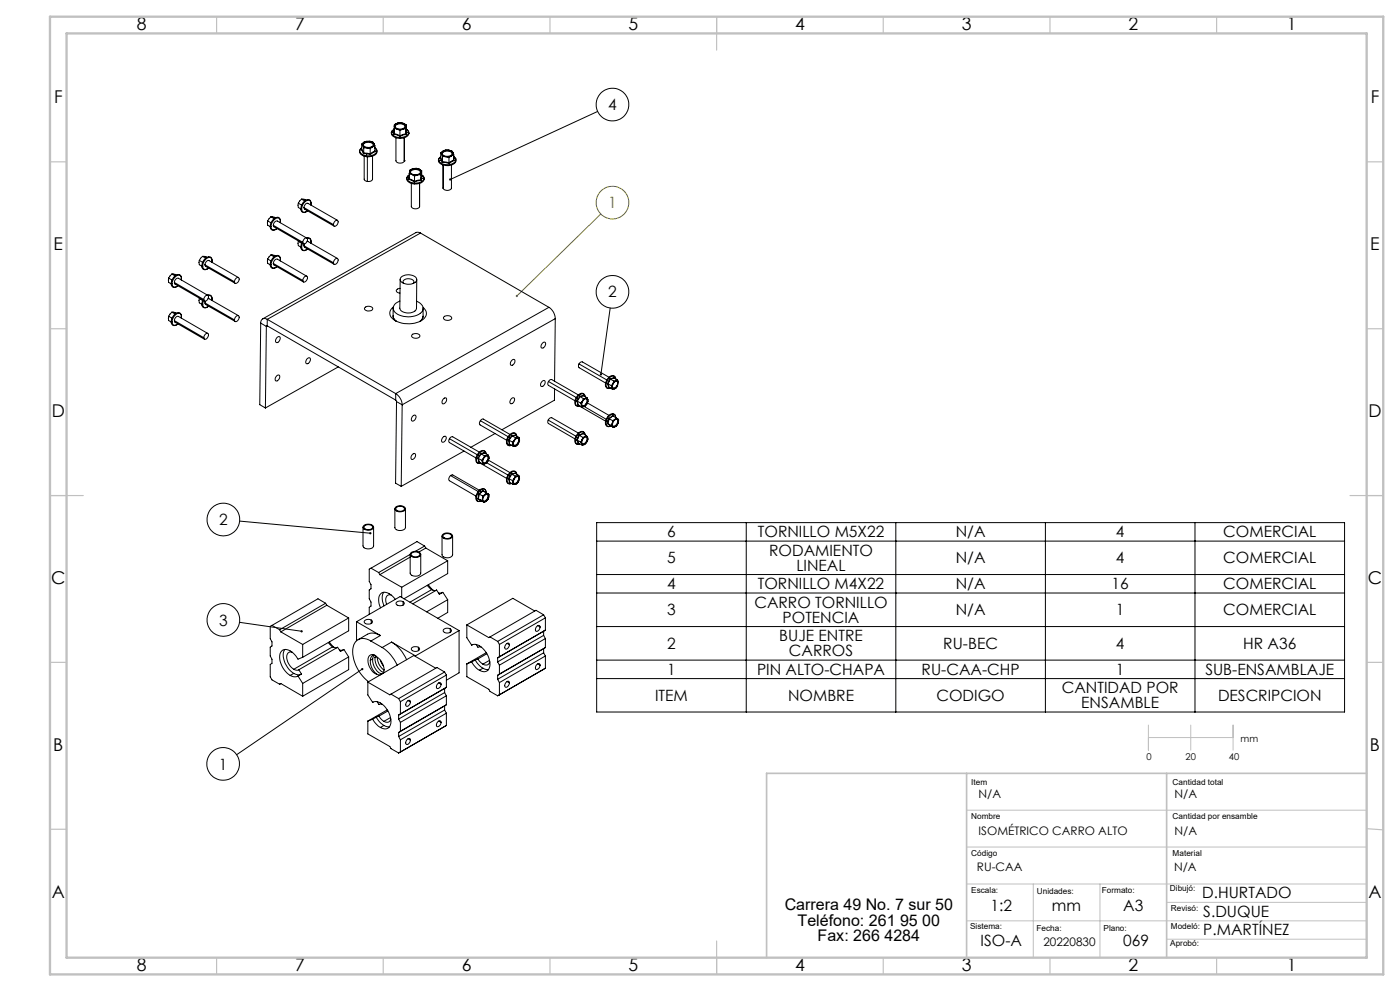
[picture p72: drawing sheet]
<svg xmlns="http://www.w3.org/2000/svg" width="420mm" height="297mm" viewBox="0 0 420 297" stroke-linecap="round" stroke-linejoin="round" font-family="sans-serif">
<defs><g id="words">
<g font-size="5.3">
<text x="41" y="9">8</text>
<text x="88.5" y="9">7</text>
<text x="138.5" y="9">6</text>
<text x="188.5" y="9">5</text>
<text x="238.5" y="9">4</text>
<text x="288.5" y="9">3</text>
<text x="338.5" y="9">2</text>
<text x="386" y="9">1</text>
<text x="16.2" y="30.8">F</text>
<text x="411.2" y="30.8">F</text>
<text x="16.1" y="75">E</text>
<text x="411.1" y="75">E</text>
<text x="15.5" y="125">D</text>
<text x="410.5" y="125">D</text>
<text x="15.4" y="175">C</text>
<text x="410.4" y="175">C</text>
<text x="16" y="225">B</text>
<text x="411" y="225">B</text>
<text x="15.5" y="269.3">A</text>
<text x="410.5" y="269.3">A</text>
<text x="41" y="291">8</text>
<text x="88.5" y="291">7</text>
<text x="138.5" y="291">6</text>
<text x="188.5" y="291">5</text>
<text x="238.5" y="291">4</text>
<text x="288.5" y="291">3</text>
<text x="338.5" y="291">2</text>
<text x="386" y="291">1</text>
</g>
<g font-size="4.8">
<text x="235.4" y="272.9">Carrera 49 No. 7 sur 50</text>
<text x="239.3" y="277.4">Teléfono: 261 95 00</text>
<text x="245.3" y="281.9">Fax: 266 4284</text>
</g>
<g font-size="4.7">
<text x="182.5" y="33">4</text>
<text x="182.5" y="89.2">2</text>
<text x="65.7" y="157.4">2</text>
<text x="200.2" y="161.1">6</text>
<text x="227.4" y="161.1">TORNILLO M5X22</text>
<text x="286.7" y="161.1">N/A</text>
<text x="334.8" y="161.1">4</text>
<text x="367" y="161.1">COMERCIAL</text>
<text x="230.7" y="166.6">RODAMIENTO</text>
<text x="200.1" y="168.8">5</text>
<text x="238.9" y="171.1">LINEAL</text>
<text x="286.7" y="168.8">N/A</text>
<text x="334.8" y="168.8">4</text>
<text x="367" y="168.8">COMERCIAL</text>
<text x="200.1" y="176.6">4</text>
<text x="227.4" y="176.6">TORNILLO M4X22</text>
<text x="286.7" y="176.6">N/A</text>
<text x="333.5" y="176.6">16</text>
<text x="367" y="176.6">COMERCIAL</text>
<text x="200.1" y="184.4">3</text>
<text x="226.3" y="182.2">CARRO TORNILLO</text>
<text x="286.7" y="184.4">N/A</text>
<text x="334.8" y="184.4">1</text>
<text x="367" y="184.4">COMERCIAL</text>
<text x="65.7" y="187.5">3</text>
<text x="234.8" y="186.7">POTENCIA</text>
<text x="200.1" y="194.5">2</text>
<text x="233.8" y="192.2">BUJE ENTRE</text>
<text x="236.7" y="196.7">CARROS</text>
<text x="283" y="194.5">RU-BEC</text>
<text x="334.8" y="194.5">4</text>
<text x="373" y="194.5">HR A36</text>
<text x="200.1" y="202.3">1</text>
<text x="227.1" y="202.3">PIN ALTO-CHAPA</text>
<text x="276.5" y="202.3">RU-CAA-CHP</text>
<text x="334.8" y="202.3">1</text>
<text x="361.6" y="202.3">SUB-ENSAMBLAJE</text>
<text x="318.5" y="207.8">CANTIDAD POR</text>
<text x="196.5" y="210">ITEM</text>
<text x="236.4" y="210">NOMBRE</text>
<text x="280.9" y="210">CODIGO</text>
<text x="324.4" y="212.3">ENSAMBLE</text>
<text x="365.4" y="210">DESCRIPCION</text>
<text x="65.7" y="230.6">1</text>
<text x="360.7" y="269.2">D.HURTADO</text>
<text x="297.2" y="272.9">1:2</text>
<text x="315.6" y="272.9">mm</text>
<text x="337" y="272.9">A3</text>
<text x="361" y="274.8">S.DUQUE</text>
<text x="361" y="280.2">P.MARTÍNEZ</text>
<text x="294.2" y="283.5">ISO-A</text>
<text x="337" y="283.5">069</text>
</g>
<text font-size="4.7" fill="#808000" x="182.5" y="62.4">1</text>
<g font-size="3.5">
<text x="293.6" y="239.2">N/A</text>
<text x="352.4" y="239.2">N/A</text>
<text x="293.6" y="250.2">ISOMÉTRICO CARRO ALTO</text>
<text x="352.4" y="250.2">N/A</text>
<text x="293.1" y="261.2">RU-CAA</text>
<text x="352.2" y="261.1">N/A</text>
<text x="313" y="283.5">20220830</text>
</g>
<g font-size="2.8">
<text x="343.9" y="227.8">0</text>
<text x="355.7" y="227.8">20</text>
<text x="368.7" y="227.8">40</text>
<text x="372.2" y="222.3">mm</text>
</g>
<g font-size="2.5">
<text x="291.4" y="235.1">Item</text>
<text x="351.8" y="235.1">Cantidad total</text>
<text x="291.4" y="245.5">Nombre</text>
<text x="351.8" y="245.5">Cantidad por ensamble</text>
<text x="291.4" y="256.5">Código</text>
<text x="351.8" y="256.5">Material</text>
<text x="291.4" y="267.7">Escala:</text>
<text x="311" y="267.8">Unidades:</text>
<text x="330.6" y="267.7">Formato:</text>
<text x="351" y="267">Dibujó:</text>
<text x="351.3" y="272.9">Revisó:</text>
<text x="291" y="278.4">Sistema:</text>
<text x="311" y="279">Fecha:</text>
<text x="331.1" y="279">Plano:</text>
<text x="351.3" y="278.4">Modeló:</text>
<text x="351.1" y="283.5">Aprobó:</text>
</g>
</g></defs>
<g fill="none" stroke="#000" stroke-width=".3">
<path d="M179.3 33.4l-44.2 20.4M183.1 92.3l-2.8 19.9M71.9 156.2l39.2 3.6M179 156.6h224.4v56.8h-224.4zM223.9 156.6v56.8M268.7 156.6v56.8M313.6 156.6v56.8M358.5 156.6v56.8M179 162.2h224.4M179 172.2h224.4M179 177.7h224.4M71.9 186.5l18.6 2.7"/>
<path d="M179 187.8h224.4M179 197.8h224.4M108.7 200.5l-37.7 25.7M179 203.4h224.4"/>
<circle cx="183.7" cy="31.3" r="4.9"/>
<circle cx="183.7" cy="87.5" r="4.9"/>
<circle cx="67" cy="155.7" r="4.9"/>
<circle cx="67" cy="185.8" r="4.9"/>
<circle cx="66.9" cy="228.9" r="4.9"/>
</g>
<g fill="none" stroke="#808000" stroke-width=".3">
<path d="M180.2 64.1l-25.1 24.6"/>
<circle cx="183.7" cy="60.7" r="4.9"/>
</g>
<path d="M344.5 217.3v7.5M357.2 217.3v7.5M369.9 217.3v7.5M344.5 221h25.4M290 242.8h120M290 253.9h120M290 264.9h120M290 276h120M310 264.9v22.1M330 264.9v22.1M350 270.4h60M350 281.5h60" fill="none" stroke="#c0c0c0" stroke-width=".3"/>
<g fill="none" stroke="#c0c0c0" stroke-width=".35">
<path d="M65 5v5M115 5v5M165 5v5M215 5v10M265 5v5M315 5v5M365 5v5M15 48.5h5M410 48.5h5M15 98.5h5M410 98.5h5M15 148.5h10"/>
<path d="M405 148.5h10M15 198.5h5M410 198.5h5M15 248.5h5M410 248.4l5 .3M65 287v5M115 287v5M165 287v5M215 282v10M265 287v5M315 287v5M365 287v5"/>
</g>
<path d="M290 231.8v55.2M350 231.8v55.2M410 231.8h-180v55.2" fill="none" stroke="#c0c0c0" stroke-width=".5"/>
<path d="M15 5h400v287h-400zM20 10h390v277h-390z" fill="none" stroke="#c0c0c0" stroke-width=".7"/>
<path d="M134.8 53.5v.4l.3-.1-.3 .1a.34 .34 0 0 0 .4 .2 .34 .34 0 0 0 .1-.5 .34 .34 0 0 0-.5-.1zM180.1 112l-.1 .4 .2 .1 .1-.3-.1 .3a.33 .33 0 0 0 .4-.4 .33 .33 0 0 0-.5-.1zM110.9 159.5a.34 .34 0 0 0 0 .6 .34 .34 0 0 0 .5-.3h-.3h.3l-.2-.3zM90.2 189v.4h.6v-.1l-.3-.1 .3 .1-.1-.4zM108.4 200.3a.35 .35 0 0 0 0 .4 .35 .35 0 0 0 .5 .1 .35 .35 0 0 0 .1-.5l-.3 .2 .3-.2z" fill="#000"/>
<path d="M154.9 88.4a.34 .34 0 0 1 .4 .1 .34 .34 0 0 1 0 .4 .34 .34 0 0 1-.5 0l.3-.2-.3 .2z" fill="#808000"/>
<g fill="none" stroke="#000" stroke-width=".3">
<path d="M117.4 39.8a2.53 2.53 0 0 0 3.3 1.6l1.3-.4 .7-1.1M117.5 39.7a2.73 2.73 0 0 0 3.7 1.3l1.1-.6 .3-.6M117.5 39.7l-.1 .1M117.6 39.2l-.2 .6M118.2 39.5l-.1 .7M118.2 39.5l-.7 .2M118.2 38.7l-.7 1M118.2 39v.5M118.3 38.5l.8 .2M118.3 38.5v1.5M118.3 37.8l.3 .6 .5 .3M118.3 37.8v.7"/>
<path d="M118.5 37.8a1.77 1.77 0 0 1 3.1 0M118.5 37.8a1.75 1.75 0 0 0 3.1 0M118.5 37.8v.1a1.86 1.86 0 0 1 3.1 0M119.1 38.7h1.8M119.1 38.7l.9 .4M119.2 36.9l-.8 .5-.1 .4M119.2 36.9l.9-.1 .9 .2M119.2 36.9l-.9 .4v.5M120 39.1v1.6M120.9 38.7l-.9 .4M121 37l.6 .3 .2 .5M121 37l.8 .4"/>
<path d="M121.7 38.6l-.8 .1M121.7 38.6v1.5M121.8 37.8l-.3 .5-.6 .4M121.8 37.8l-.1 .8M121.8 38.9l-.1 1.2M121.8 38.9l.1 .1M121.8 38.7l.6 .5 .2 .6M121.8 37.4v.4M121.8 37.4v1.5M121.8 39h.1M121.9 39.6l-.1 .7M121.9 39.6l.7 .2"/>
<path d="M121.9 39v.6M122.1 38.8l.5 .6 .1 .5M122.6 39.8l.1 .1M90.5 59.7l-1 1.2M90.5 59.7l.9 .5M90.5 59.7l1.3 .3M92.3 59.8a2.88 2.88 0 0 0-2.1 2.7M92.3 59.8l.8 .3 .2 .8M108.4 44.8l.6 1.2M108.5 44.7l.6 1.2M108.5 44.7l-.1 .1M108.5 43.2l.3 .4"/>
<path d="M108.5 43.2v1.5M108.5 44.8h-.1M108.8 43.6l.5 .5 .8 .2M108.8 43.6l.3 .7M109 46l1.1 .1M109.1 45.9l2 .2M109.1 45.9l-.1 .1M109.1 44.3h1M109.1 44.3v1.6M109.2 42.6a.73 .73 0 0 0-.4 1M109.2 42.6l-.7 .6M109.3 46.8v7l.2 .3 .7 .3"/>
<path d="M109.3 42.8a1.82 1.82 0 0 1 2.7 .6 1.75 1.75 0 0 1-3-.2zM109.9 46.7a2.71 2.71 0 0 0 3.1-1.3l-.1-.6-.4-.5a1.26 1.26 0 0 1 .6 1.3 1.26 1.26 0 0 1-1 1.1l-2.2 .3M109.9 46.7a1.56 1.56 0 0 1-1.8-1.9l.4-.5a1.32 1.32 0 0 0-.6 1.5 1.32 1.32 0 0 0 1.2 1l.8 .2M109.9 46.7v.3M109.9 42.3l-.7 .3M110.1 46.1l-.2 .6M110.1 46.1l1 .2M110.1 44.3l1 .3M110.2 47v7.4M110.8 42.6l.8 .3 .4 .5M110.8 42.6l-1.2 .2-.6 .6M110.8 42.5v.1"/>
<path d="M110.9 42.3l.8 .3 .5 .4M110.9 42.3l-1.7 .3M110.9 42.3l1 .3 .3 .4M111.1 46.1v.2M111.1 44.6v1.5M111.8 44l-1.7 .3M111.8 46.8l-.1 7.1-.4 .4-1.1 .1M111.8 44l-.7 .6M112.2 43v.6l-.4 .4M112.2 43l.3 .7M112.5 45.3l-1.4 .8M112.5 45.3l.1 .1"/>
<path d="M112.5 43.7l-.7 .3M112.5 43.7v1.6M112.5 45.2l.1 .2M112.6 45.4l-1.5 .9M118.1 40.2l1.9 .6M118.3 40l1.7 .7M118.3 40l-.2 .2M118.8 41.3v6.9a1.46 1.46 0 0 0 2.5 0M120 40.7v.1M121.3 48.2h.1M121.3 41.3v6.9M121.7 40.1l-1.7 .6"/>
<path d="M121.7 40.1l.1 .2M121.8 40.3l-1.8 .5M122 53.3a2.22 2.22 0 0 0 3 1.8l1.4-.3 .8-1M122.1 53.2a1.97 1.97 0 0 0 2.4 1.7l1.5-.3 .8-.4 .3-.6M122.1 53.2l-.1 .1M122.3 52.8l-.3 .5M122.7 53.8l1.6 .7M122.8 53.6l1.6 .7M122.8 53.6l-.1 .2M122.8 52.4l-.7 .8M122.8 52l.7 .3M122.8 52v1.6"/>
<path d="M122.8 53.1l-.7 .1M122.8 53.3l-.1 .5M122.9 51.3l.1 .6 .5 .4M122.9 51.3l-.1 .7M123.1 51.4a1.74 1.74 0 0 1 3.1 .2M123.1 51.4a1.64 1.64 0 0 0 2.7 .7l.4-.5M123.1 51.5a1.9 1.9 0 0 1 3.1 .1M123.1 51.4v.2M123.4 55v6.8a1.44 1.44 0 0 0 2.5 .1v-6.9M123.5 52.3l1.8 .1M123.5 52.3l.9 .5M124 50.5l-.6 .3-.5 .5"/>
<path d="M124 50.5l1.7 .2M124 50.5l-1 .4-.1 .4M124 50.5l.9-.1 .8 .3M124.4 54.3l-.1 .2M124.4 52.8v1.5M125.3 52.4l-.9 .4M125.7 50.7l.6 .5 .1 .4M125.7 50.7l.8 .5M126.2 53.9l-1.8 .4M126.2 53.9l.1 .2M126.2 52.3v1.6M126.2 52.3l-.9 .1"/>
<path d="M126.3 54.1l-2 .4M126.4 51.6l-.5 .6-.6 .2M126.4 51.6l-.2 .7M126.5 53.4l-.2 .7M126.5 53.4l.6 .2M126.5 52.7l-.3 1.2M126.5 52.7l.1 .1M126.5 52.4l.6 .6v.6M126.5 51.2l-.1 .4M126.5 51.2v1.5M126.5 52.8h.1M126.6 52.8l-.1 .6"/>
<path d="M126.8 52.6l.3 .4 .1 .8M127.1 53.6l.1 .2M131.7 48.3l-.1 .2M131.8 47.3l-.3 .7 .1 .5M132.1 47.4l.3 .6M132.2 47.3l.6 1.2M132.2 47.3l-.1 .1M132.2 47l-.5 .7v.6M132.2 45.8l.3 .4M132.2 45.8v1.5M132.2 47.4h-.1M132.4 48l-.7 .3"/>
<path d="M132.4 48l.2 .6M132.5 46.2l.3 .4 .9 .4M132.5 46.2l.3 .7M132.6 48.6l2.1 .4M132.8 48.5l1.9 .3M132.8 48.5l-.2 .1M132.8 46.9l.9 .1M132.8 46.9v1.6M132.9 45.5a1.91 1.91 0 0 1 2.8 .5 1.78 1.78 0 0 1-3.1 0zM132.9 49.5l.1 7M133 45.3a.77 .77 0 0 0-.5 .9M133 45.3l-.8 .5"/>
<path d="M133 49.5v7M133.7 47l1 .2M134.7 45l-1.7 .3M134.7 45l.7 .3 .5 .4M134.7 45l.9 .3 .3 .4M134.7 45h-1l-.7 .3M134.7 48.8v.2M134.7 47.2v1.6M135.4 46.7l-1.7 .3M135.4 49.5v6.8a1.49 1.49 0 0 1-2.4 .2M135.4 46.7l-.7 .5M135.7 45.9a1.97 1.97 0 0 0-3.1 .2"/>
<path d="M135.7 45.8v.1M135.7 45.9v.2M135.9 45.7v.4l-.5 .6M135.9 45.7l.2 .7M136.1 48l-1.4 .8M136.1 48l.1 .1M136.1 46.4l-.7 .3M136.1 46.4v1.6M136.1 47.8l.1 .3M136.1 47.4l.5 .1M136.2 48.1l-1.5 .9M136.6 47.5l-.5-.5 .6 .6"/>
<path d="M136.6 47.5a1.68 1.68 0 0 1-2 1.9l-1.6-.2-1.3-.9M136.6 47.5l.1 .1M136.7 47.6a1.9 1.9 0 0 1-2.3 2 2.88 2.88 0 0 1-2.8-1.1M59.8 78l1 .6M59.8 78v1.3l.7 .5M60.5 79.7a1.1 1.1 0 0 0 .8 1.1 1.1 1.1 0 0 0 1.3-.5 .94 .94 0 0 1-1.1 .5 .94 .94 0 0 1-.7-1M60.5 79.7l.3 .1M60.7 76.8l-.9 1.2M60.7 76.8l1 .6M60.7 76.8l1.4 .3M61.5 79.4l.3-.9 .7-.5 9 5.2M61.5 79.4l.2 .4 8.9 5.1"/>
<path d="M61.5 79.4l8.8 5.1M62.6 77a2.88 2.88 0 0 0-2.1 2.7M62.6 76.9l.8 .4 .2 .8M63.6 78.1a.99 .99 0 0 0-.8-1 .99 .99 0 0 0-1.1 .6l-.6 .8-.3 1.3M63.6 78.1l-.1 .5M63.6 78.1v.5M63.6 78.1h.1M80.3 66.2l1 .6M80.3 66.2v1.3l.8 .4M80.3 77.6l1 .6M80.3 77.6v1.3l.8 .5M81.1 67.9a1.07 1.07 0 0 0 .7 1.1 1.07 1.07 0 0 0 1.3-.5"/>
<path d="M81.1 79.3a1.07 1.07 0 0 0 .7 1.1 1.07 1.07 0 0 0 1.3-.5M81.1 67.9h.2M81.1 79.3h.2M81.1 79.3h.1M81.3 65l-1 1.2M81.3 65l.9 .5M81.3 65l1.3 .3M81.3 76.4l-1 1.2M81.3 76.4l.9 .6M81.3 76.4l1.3 .3M81.3 67.9a.93 .93 0 0 0 .6 1 .93 .93 0 0 0 1.1-.4M81.3 79.3a.93 .93 0 0 0 .6 1 .93 .93 0 0 0 1.1-.4"/>
<path d="M82 67.5l.3-.9 .9-.4 8.8 5.2M82 67.5l.2 .5 8.9 5.1M82 78.9l.3-.9 .9-.3 8.8 5.1M82 78.9l.2 .5 8.9 5.1M82 67.5l8.8 5.1M82 78.9l8.8 5.2M83.1 65.1l.8 .3 .2 .8M83.1 65.2a2.88 2.88 0 0 0-2 2.7M84.1 66.3a.99 .99 0 0 0-.8-1 .99 .99 0 0 0-1.1 .6l-.7 1.2-.2 .8M84.1 77.7a.99 .99 0 0 0-.8-1 .99 .99 0 0 0-1.1 .6l-.7 1.2-.2 .8M84.1 66.2v.5v-.4M84.1 77.7a1.12 1.12 0 0 0-.8-1.2 1.12 1.12 0 0 0-1.3 .7l-.6 .8-.3 1.3"/>
<path d="M84.1 77.7v.5v-.5M84.1 66.2v.1M84.1 77.7h.1M89.5 60.9l1 .6M89.5 60.9v1.3l.7 .4M89.5 72.3l1 .6M89.5 72.3v1.3l.7 .4M89.6 72.2l-.1 .1M90.2 62.5a1.1 1.1 0 0 0 .8 1.2 1.1 1.1 0 0 0 1.3-.5 .96 .96 0 0 1-1.1 .4 .96 .96 0 0 1-.7-1M90.2 74a1.1 1.1 0 0 0 .8 1.1 1.1 1.1 0 0 0 1.3-.5 .96 .96 0 0 1-1.1 .5 .96 .96 0 0 1-.7-1.1M90.2 62.5l.3 .1M90.2 74h.3"/>
<path d="M90.6 72.8l-.4 1.2M90.8 72.9l-.3 1.1M91.2 62.2l.3-.9 .8-.4 8.9 5.1M91.2 62.2l.2 .5 8.8 5.1M91.2 73.7l.2 .4 8.8 5.1M91.2 62.2l8.8 5.1M91.2 73.7l8.8 5M91.3 73.1l-.1 .6M91.4 71.5l.5-.2a1.06 1.06 0 0 1 .2 1.2 1.06 1.06 0 0 1-1.1 .6l-.1-.8zM92.1 72.3l9.1 5.2M92.2 71.5l.2-.1a.84 .84 0 0 1 .9 1M92.3 71.3h-.3"/>
<path d="M92.3 71.2l.8 .3 .2 .9M93.3 61a.99 .99 0 0 0-.8-1 .99 .99 0 0 0-1.1 .6l-.6 .7-.3 1.3M93.3 61l-.1 .4M93.3 72.4l-.1 .4M93.3 60.9v.6M93.3 72.4v.5M93.3 60.9v.1M93.3 72.4h.1M100.6 66.2l.5-.2a1.04 1.04 0 0 1 .2 1.2 1.04 1.04 0 0 1-1.1 .5l-.1-.7zM100.6 77.6l.5-.2a1.04 1.04 0 0 1 .2 1.2 1.04 1.04 0 0 1-1.1 .6l-.1-.7zM126.2 69.8l-.8-.2-.6 .1-46 25.9M126.2 69.8l-46 25.9"/>
<path d="M126.2 69.8l38.5 22.3M50.6 94.8l1 .6M50.6 94.8v1.3l.8 .4M50.6 83.4l1 .5M50.6 83.4v1.2l.8 .5M51.4 96.4a1.07 1.07 0 0 0 .7 1.2 1.07 1.07 0 0 0 1.3-.6 .94 .94 0 0 1-1.1 .5 .94 .94 0 0 1-.7-1M51.4 85a1.07 1.07 0 0 0 .7 1.2 1.07 1.07 0 0 0 1.3-.6 .94 .94 0 0 1-1.1 .5 .94 .94 0 0 1-.7-1M51.4 96.4l.2 .1M51.4 85l.2 .1M51.6 93.6l-1 1.2M51.6 93.6l.9 .5M51.6 93.6l1.3 .3"/>
<path d="M51.6 82.1l-1 1.3M51.6 82.1l.9 .6M51.6 82.1l1.3 .3M52.3 96.1l.4-.9 .8-.4 8.8 5.1M52.3 96.1l.2 .5 8.8 5.1M52.3 84.7l.4-1 .8-.3 8.8 5.1 .3-.1M52.3 84.7l.2 .4 8.8 5.1M52.3 96.1l8.8 5.1M52.3 84.7l8.8 5.1M53.4 93.7a2.88 2.88 0 0 0-2 2.7M53.4 82.3a2.88 2.88 0 0 0-2 2.7M53.4 93.7l.8 .3 .2 .8"/>
<path d="M53.4 82.3l.8 .3 .2 .8M54.4 94.9a.97 .97 0 0 0-.8-1 .97 .97 0 0 0-1.1 .6l-.5 .7-.4 1.3M54.4 83.5a.97 .97 0 0 0-.8-1.1 .97 .97 0 0 0-1.1 .6l-.5 .8-.4 1.3M54.4 94.8v.5v-.4M54.4 83.4v.5v-.4M54.4 94.8v.1M54.4 83.4v.1M59.8 89.5l1 .6M59.8 89.5v1.3l.7 .4M59.9 89.4l-.1 .1M60.5 91.1a1.1 1.1 0 0 0 .8 1.2 1.1 1.1 0 0 0 1.3-.5 .94 .94 0 0 1-1.1 .4 .94 .94 0 0 1-.7-1M60.5 91.1l.3 .1"/>
<path d="M60.9 89.9l-.4 1.2M61.1 90.1l-.3 1.1M61.5 90.8l.2 .5 8.9 5M61.5 90.8l8.8 5.1M61.6 90.3l-.1 .5M61.7 88.6l.5-.2a1.06 1.06 0 0 1 .1 1.2 1.06 1.06 0 0 1-1 .6l-.1-.7zM62.4 89.5l9.1 5.1M62.5 88.6l.8 .1 .3 .9M62.6 88.4l.8 .3 .2 .8M63.6 89.6l-.1 .4M63.6 89.5v.5M63.6 89.5v.1"/>
<path d="M70.7 83.5l.5-.3a.43 .43 0 0 1 .6 .4l-.4 1a.61 .61 0 0 1-1 .2 .61 .61 0 0 1 .1-.9zM70.7 95l.5-.4a.43 .43 0 0 1 .6 .5 .95 .95 0 0 1-.4 1 .95 .95 0 0 1-1 .1zM78.2 96.8l1.7 1M78.2 96.8l-.3 24.5 1.7 1M79.9 97.8l-.3 24.5M80.2 97.6l-.3 .2M80.2 97.6l38.5 22.3M80.2 95.7a1.21 1.21 0 0 0-1.4-.1 1.21 1.21 0 0 0-.6 1.2M80.2 95.7v1.9M80.2 95.7l38.5 22.3M91.4 82.9l.5-.2a1.06 1.06 0 0 1 .2 1.2 1.06 1.06 0 0 1-1.1 .6l-.1-.8zM109.5 92.2a1.54 1.54 0 0 1 2.3 .3 1.53 1.53 0 0 1-2.5 .1z"/>
<path d="M117.9 92.3l.1 2.8 .9 1.1M118 92a2.26 2.26 0 0 0-1 2.2 2.26 2.26 0 0 0 1.5 1.9 8.2 8.2 0 0 0 8.7-.6 2.08 2.08 0 0 0-.3-3.4M120 90.2a2.05 2.05 0 0 0-1.8 1.5 2.05 2.05 0 0 0 .6 2.2 6.2 6.2 0 0 0 7.9-.7 2.15 2.15 0 0 0-1.7-2.9M120 86.4a.71 .71 0 0 0-1 .4 .71 .71 0 0 0 .5 .9l.5 .1M120.1 83.7l-.2 8.7a2.86 2.86 0 0 0 4.2 1l.6-.4 .3-.6v-8.6M120.4 83a3.4 3.4 0 0 1 4.6 .5v.2a2.43 2.43 0 0 1-3.3 1.4 1.3 1.3 0 0 1-1.4-.6 1.3 1.3 0 0 1 .1-1.5zM121.1 84.9l-.1-.1a1.17 1.17 0 0 1 .5-1.1 1.17 1.17 0 0 1 1.2-.2l.8 .2 .5 .4 .2 .5-.2 .3M126.9 94.8l-.2 .8-.7 .7 .7-.7zM126.9 92.4v2.4M133.2 95a1.32 1.32 0 0 1 1.3-.4 1.32 1.32 0 0 1 1 1 1.47 1.47 0 0 1-2.5-.4zM164.7 92.1a4.1 4.1 0 0 1 1.9 3.4M164.7 92.1l-46 25.9"/>
<path d="M166.6 95.5l-45.9 25.8M166.6 95.5l-.2 18.8M61.5 100.3l.7-.4a1.06 1.06 0 0 1 .1 1.1 1.06 1.06 0 0 1-1 .6l-.1-.7zM83 112.6l.3-.1a.4 .4 0 0 1 .4-.1 .4 .4 0 0 1 .2 .3 1.08 1.08 0 0 1-1.3 1.3v-.8zM83.1 101.1a.55 .55 0 0 1 .9-.1 1.12 1.12 0 0 1-1.2 1.5l-.1-.5zM92.2 107.5l.5-.3a.99 .99 0 0 1 .4 1.1 .99 .99 0 0 1-.9 .7l-.5-.3zM101.5 110l-21.9 12.3M118.7 118a4.3 4.3 0 0 1 2 3.3M118.7 119.9l.3 .5M118.7 118v1.9M123.6 100.3a1.58 1.58 0 0 1 2.4 .4 1.53 1.53 0 0 1-2.5 0zM133.1 119.5l.5-.3a.98 .98 0 0 1 .4 1.1 .98 .98 0 0 1-1 .7l-.3-.1-.1-.5z"/>
<path d="M153.4 119.5l.7-.3a1.03 1.03 0 0 1 .1 1.2 1.03 1.03 0 0 1-1.1 .5l-.1-.5zM153.6 108l.5-.3a.98 .98 0 0 1 .4 1.1 .98 .98 0 0 1-.9 .7l-.5-.4 .1-.6zM162.6 114.3l.5-.3a1.01 1.01 0 0 1 .4 1.1 1.01 1.01 0 0 1-.9 .7l-.4-.3v-.6zM162.8 102.8l.2-.2a.4 .4 0 0 1 .4-.1 .4 .4 0 0 1 .3 .4 1.08 1.08 0 0 1-1.3 1.3v-.8zM164.5 114.3l-.2 .7 .2 .5 8 4.6M164.5 114.3l.5-.5 .5-.1 8 4.7M164.5 114.3l8.4 4.8M166.4 116.6l-.1 3.3-15.7 8.9M172.9 119.1a1.8 1.8 0 0 0 .1 2.6l.9-.1a.98 .98 0 0 1-1.2-.3 .98 .98 0 0 1 0-1.2l.4-.9M172.9 119.1a1.5 1.5 0 0 1 2.5-.7l.1 .4a.97 .97 0 0 0-.8-.8 .97 .97 0 0 0-1 .5l-.6 .7M172.9 119.1l.2 .1M173.1 119.2l.4 .3"/>
<path d="M173.5 119.5l-.5 .7M173.7 109.1l.4-.5 .6-.1 8 4.6M173.7 109.1l-.2 .6 .2 .5 8 4.6M173.7 109.1l8.3 4.8M173.9 118.7l.1 .1M173.9 118.7l-.4 .8M174 118.8l-.8 1.4M174 118.8l1 .7M175 119.9a.68 .68 0 0 1 1-.3 .68 .68 0 0 1 .1 1l-.3 .7a.68 .68 0 0 1-1.1 .4 .68 .68 0 0 1 0-1.1zM175 118.5l-1.1 .2M175 118.5v.1M175 118.6l-1 .2"/>
<path d="M175 119.5l-.3 .7M175 118.6l1.1 .6M175.6 119.4l-.9 .8M175.6 119.4h.4l.4 .4M175.6 119.4l-.6 .1M175.9 119.6l.2 .6-.2 .7M176.1 119.2l-.5 .2M176.1 119.2l.3 .6M176.4 119.8l-.3 1.2M182 113.9a1.53 1.53 0 0 0 .6 2.5l.5-.1M182 113.9l.2 .1M182.2 115l.4 1.1"/>
<path d="M182.2 115h.2M182.2 114l-.3 .9a.94 .94 0 0 0 .1 1.2 .94 .94 0 0 0 1.1 .2M182.2 114l.5 .3M182.4 115l.3 1.1M182.4 115l1 .6M182.6 116.1h.1M182.7 116.1l1 .6M182.7 114.3l-.5 .7M183 113.5l.1 .1M183 113.5l-.3 .8M183.1 113.6l-.7 1.4M183.1 113.6l1.1 .6"/>
<path d="M183.4 115.6l.3 .6M183.7 116.2l.2 .3h.5M183.7 116.2v.5M183.9 115l-.2 1.2M183.9 115l-.5 .6M184.2 113.1l-1.2 .4M184.2 113.1v.2M184.2 114.2l-.3 .8M184.2 113.3l-1.1 .3M184.2 114.7a.67 .67 0 0 1 .9-.5 .67 .67 0 0 1 .2 1.1l-.3 .6a.68 .68 0 0 1-1 .5 .68 .68 0 0 1-.2-1zM184.2 113.3l1 .6M184.4 116.5l-.7 .2"/>
<path d="M184.7 113.6a.99 .99 0 0 0-.9-.9 .99 .99 0 0 0-1 .6l-.6 .7M184.7 113.6a1.13 1.13 0 0 0-.9-1.1 1.13 1.13 0 0 0-1.3 .7l-.5 .7M184.8 114.1l-.9 .9M184.8 114.1l-.6 .1M184.8 116.3l-.4 .2M185.1 115.5l-.5 .6-.7 .2M185.1 115.5l.1 .1M185.1 114.2l.2 .7-.2 .6M185.2 113.9l.3 .5-.3-.3h-.4M185.2 113.9l-.4 .2M185.3 115.7l-.9 .8M119 120.4l1.7 .9"/>
<path d="M119 120.4l-.3 24.4 1.7 1M120.7 121.3l-.3 24.5M123.8 136.2l.2-.2a.4 .4 0 0 1 .4-.1 .4 .4 0 0 1 .3 .4 1.04 1.04 0 0 1-1.3 1.2v-.8zM123.9 124.7l.5-.3a.99 .99 0 0 1 .4 1.1 .99 .99 0 0 1-.9 .7l-.5-.4zM132.9 131l.5-.3a.97 .97 0 0 1 .5 1.1 .97 .97 0 0 1-1 .7l-.4-.3zM134.8 131.5l-.2 .6 .2 .5 8 4.7M134.8 131.5l.5-.5 .4-.1 8.1 4.6M134.8 131.5l8.4 4.8M139.2 135.2l-18.8 10.6M143.2 136.3a1.8 1.8 0 0 0 .1 2.5l.9-.1a.98 .98 0 0 1-1.2-.2 .98 .98 0 0 1 0-1.2l.4-.9M143.2 136.3a1.52 1.52 0 0 1 2.5-.8l.1 .5a.97 .97 0 0 0-.8-.9 .97 .97 0 0 0-1 .5l-.6 .8M143.2 136.3l.2 .1"/>
<path d="M143.3 137.3l.3 1.2M143.3 137.3l.2 .1M143.4 136.4l.4 .3M143.5 137.4l.3 1.1M143.5 137.4l1 .6M143.8 138.5h-.2M143.8 138.5l1 .6M143.8 136.7l-.5 .6M144.1 138.8l7.9 4.6M144.1 126.1l-.3 .6 .2 .6 8 4.6M144.1 126.1l.9-.5 8 4.6M144.1 126.1l8.3 4.8"/>
<path d="M144.2 135.9l.1 .1M144.2 135.9l-.4 .8M144.3 136l-.8 1.4M144.3 136l1 .6M144.5 138l.2 .6M144.7 138.6l.3 .4h.4M144.7 138.6l.1 .5M145 137.3l-.3 1.3M145 137.3l-.5 .7M145.3 137.1a.68 .68 0 0 1 1-.4 .68 .68 0 0 1 .1 1.1l-.3 .6a.68 .68 0 0 1-1 .4 .68 .68 0 0 1-.1-1zM145.3 135.6l-1.1 .3M145.3 135.6v.1"/>
<path d="M145.3 135.7l-1 .3M145.3 136.6l-.3 .7M145.3 135.7l1.1 .6M145.4 139l-.6 .1M145.9 136.5l-.9 .8M145.9 136.5l.6 .1 .1 .3M145.9 136.5l-.6 .1M146 138.7l6.4 3.7M146.2 138l-.5 .6-.7 .2M146.2 138l.1 .1M146.2 136.7l.2 .7-.2 .6M146.4 138.2l-1 .8"/>
<path d="M146.4 138.2l-.5 .6-.5 .2M146.4 136.3l-.5 .2M146.4 136.3l.2 .6M146.5 137.9l6.5 3.7M146.6 136.9l-.2 1.3M148.5 129.9l-7.2 4.2M152.5 130.8a1.85 1.85 0 0 0 .1 2.8l.8-.1h-.3a.94 .94 0 0 1-.9-1.3l.5-1.3M152.5 130.8a1.37 1.37 0 0 1 1.1-1 1.37 1.37 0 0 1 1.3 .5l.1 .4a1.03 1.03 0 0 0-.9-.9 1.03 1.03 0 0 0-1.1 .7l-.3 .4M152.5 130.8l.2 .1M152.6 131.9l.1 1.2M152.6 131.9h.1M152.7 131.9l.2 1.2"/>
<path d="M152.7 131.9l1.1 .6M152.7 130.9l.4 .3M152.7 133.1h.2M152.9 133.1h-.2M152.9 133.1l1 .6M153.1 131.2l-.5 .7M153.5 130.5l.1 .1M153.5 130.5l-.4 .7M153.6 130.6l-.9 1.3M153.6 130.6l1.1 .6M153.8 132.5l.1 .7M153.9 133.2l.3 .5h.3"/>
<path d="M153.9 133.2v.5M153.9 133.7h.6M154.3 131.9l-.4 1.3M154.3 131.9l-.5 .6M154.6 131.7a.69 .69 0 0 1 1-.2 .69 .69 0 0 1 0 1.1l-.7 .8a.52 .52 0 0 1-.6 .1 .52 .52 0 0 1-.3-.5zM154.6 130.4l-1.1 .1M154.6 130.4v.1M154.6 130.5l-1 .1M154.6 130.5l1.1 .6M154.7 131.2l-.4 .7M154.7 131.2h.6M155.3 131.2l-1 .7"/>
<path d="M155.3 131.2l.3 .1 .3 .5M155.3 132.9l-.5 .4-.6 .2M155.3 132.9h.1M155.4 131.4l.2 .5-.3 1M155.5 133l-1 .7M155.5 133l-.6 .6-.4 .1M155.7 131.1l-.4 .1M155.7 131.1l.2 .7M155.9 131.8l-.4 1.2M155.9 131.8v.5M164.5 125.9l.4-.5 .6-.2 8 4.6M164.5 125.9l-.2 .6 .2 .4 8 4.6"/>
<path d="M164.5 125.9l8.3 4.8M172.7 130.9a1.86 1.86 0 0 1 2.6-1.3l.2 .7-.2-.6a1.66 1.66 0 0 0-2.4 1.3M172.7 130.9a1.38 1.38 0 0 0 .8 2.3l.3-.1M172.7 130.9l.2 .1M172.9 131l-.1 .4a1.01 1.01 0 0 0-.1 1.3 1.01 1.01 0 0 0 1.2 .3M172.9 131l.5 .2M173 131.9l.5 1M173 131.9h.1M173 120.2l.3 1.2M173 120.2h.2M173.1 131.9l.5 .9M173.1 131.9l1.1 .6"/>
<path d="M173.2 120.2l.2 1.1M173.2 120.2l1 .6M173.4 131.2l-.4 .7M173.4 121.3l-.1 .1M173.4 121.3l1.1 .7M173.5 121.3l-.2 .1M173.6 132.8l-.1 .1M173.6 132.8l1.1 .6M173.7 130.4l.1 .1M173.7 130.4l-.3 .8M173.8 130.5l-.7 1.4M173.8 121.7l7.9 4.5"/>
<path d="M173.8 130.5l1 .6M174.2 132.5l.3 .5M174.2 120.8l.2 .6M174.4 121.4l.3 .4h.4M174.4 121.4l.1 .6M174.5 133l.4 .3 .4-.1M174.5 133l.2 .4M174.6 131.8l-.2 .7 .1 .5M174.6 131.8l-.4 .7M174.7 120.2l-.3 1.2M174.7 120.2l-.5 .6M174.8 131.1l-.2 .7"/>
<path d="M174.9 129.9l-1.2 .5M174.9 129.9v.1M174.9 130l-1.1 .5M174.9 130l1.1 .6M175.1 131.3l.8-.3a1.28 1.28 0 0 1 .1 1.4 1.28 1.28 0 0 1-1.3 .6l-.1-.8zM175.1 121.8l-.6 .2M175.2 121.8l6.7 3.9M175.3 133.2l-.6 .2M175.5 130.9l-.9 .9M175.5 130.9l.5-.1 .3 .3M175.5 130.9l-.7 .2M175.8 132.9l-.5 .3"/>
<path d="M175.9 120.9l-.5 .6-.7 .1M175.9 120.9l.1 .1M175.9 131l.2 .5-.1 .6M176 132.1l-.7 .9-.6 .1M176 130.6l-.5 .3M176 132.1l.1 .1M176 130.6l.3 .5M176.1 121l-1 .8M176.1 121l-.5 .7-.5 .1M176.2 132.3l-.9 .9M176.2 120.8l6.5 3.7M176.3 131.1l-.1 1.2"/>
<path d="M176.4 131.5l-.2 .8M181.7 126.1a1.12 1.12 0 0 0 .1 1.4 1.12 1.12 0 0 0 1.5 .2 1.03 1.03 0 0 1-1.3-.2 1.03 1.03 0 0 1-.1-1.4M181.7 126.1h.2M181.9 126.1l.6 .1M182.2 126.9l.8 .7M182.2 126.9h.1M182.3 126.9l.7 .6M182.3 126.9l1.1 .6M182.5 126.2l-.3 .7M182.6 125.4l.1 .1M182.6 125.4l-.1 .8M182.7 125.5l-.4 1.4"/>
<path d="M182.7 125.5l1.1 .6M183 127.5v.1M183 127.5l1.1 .6M183.4 127.5l.4 .4M183.7 126.9l-.1 .6 .2 .4M183.7 126.9l-.3 .6M183.8 124.5l-1.2 .9M183.8 124.5v.1M183.8 126.1l-.1 .8M183.8 124.5l.3 .3M183.8 124.6l-1.1 .9M183.8 124.6l1.1 .7"/>
<path d="M183.8 127.9l.3 .2M184.4 125.9l.2-.2a.5 .5 0 0 1 .6 0 .5 .5 0 0 1 .2 .6 1.26 1.26 0 0 1-1.5 1.4l-.1-.8zM184.4 125.7l-.7 1.2M184.4 125.7l-.6 .4M184.7 125.2a1.12 1.12 0 0 0-.8-1.2 1.12 1.12 0 0 0-1.3 .6l-.9 1.5M184.7 125.1a.95 .95 0 0 0-.6-1 .95 .95 0 0 0-1.1 .5l-1.1 1.5M184.7 127.8l-.3 .2-.6-.1M184.7 127.8l-.6 .3M184.9 125.3l-.5 .4M184.9 125.3l.4 .3M185.1 125.7l.1 .9M185.2 126.6l-.5 .9-.8 .2"/>
<path d="M185.2 126.6h.2M185.3 125.6l-.4-.1-.5 .2M185.3 125.6l.3 .4-.1 .6M185.3 125.6l.3 .3-.1 .7M185.5 126.6l-.8 1.2M108.9 158v5.6a1.86 1.86 0 0 0 3.2 0v-5.6M109.1 157.6a1.92 1.92 0 0 1 3 .4 1.9 1.9 0 0 1-3.2 0zM109.4 157.6a1.55 1.55 0 0 1 2.4 .5 1.58 1.58 0 0 1-2.6-.1zM118.5 152.5v5.6a1.83 1.83 0 0 0 3.1 0v-5.6M118.7 152a2.08 2.08 0 0 1 2.9 .4 1.74 1.74 0 0 1-2.7 .7 .68 .68 0 0 1-.2-1.1zM118.9 152.2a1.63 1.63 0 0 1 2.5 .3 1.45 1.45 0 0 1-1.4 .7 1.45 1.45 0 0 1-1.3-.8zM135.1 142.5l-.4 .9 .1 .7 8 4.6"/>
<path d="M135.1 142.5l.7-.2 8 4.6M135.1 142.5l8.4 4.8M143.3 149.5l.8 .5M143.3 149.5h.1M143.4 149.5l.9 .5M143.4 149.5l1.1 .6M143.7 148l-.4 1.5M143.7 148l.1 .1M143.8 148.1l-.4 1.4M143.8 148.1l1 .6M143.9 146.9a2.37 2.37 0 0 0-.7 3.3l.6 .1 .6-.2a1 1 0 0 1-1.3-.1 1 1 0 0 1 0-1.4l.9-1.6M143.9 146.9a1.06 1.06 0 0 1 1.3-.4 1.06 1.06 0 0 1 .6 1.2 .95 .95 0 0 0-.6-1.1 .95 .95 0 0 0-1.2 .4"/>
<path d="M143.9 146.9l.1 .1M144 147l.3 .5M144.2 150h-.1M144.3 150h-.2M144.3 150l1 .6M144.3 147.5l-.6 .5M144.5 150.1l.5 .3M144.7 149.4l.3 1M144.7 149.4l-.2 .7M144.8 147l.1 .1M144.8 147l.8 .6M144.8 148.7l-.1 .7"/>
<path d="M144.8 147l-.5 .5M144.9 147.1l-1.1 1M144.9 147.1l1 .6M145 150.4l.3 .2M145.2 148.6l.6-.4a.5 .5 0 0 1 .6 0 .5 .5 0 0 1 .1 .6 1.25 1.25 0 0 1-1.5 1.3l-.1-.5zM145.5 148.2l-.8 1.2M145.5 148.2l-.7 .5M145.8 150l-.8 .2M145.8 150h.1M145.9 147.7l-.4 .5M145.9 147.7l.5 .3M145.9 150.1l-.9 .3"/>
<path d="M145.9 150.1l-.6 .5M146.2 148.1l.2 .9-.6 1M146.4 148h-.4l-.5 .2M146.4 148l.2 .4v.6M146.4 148l.3 .2-.1 .8M146.6 149l-.7 1.1M146.6 149l-.2 .6-.5 .5M152.4 142.3a1.77 1.77 0 0 0 .3 2.7l.7-.1a1.02 1.02 0 0 1-1.2-.3 1.02 1.02 0 0 1 0-1.3l.4-.9M152.4 142.3a1.59 1.59 0 0 1 2.3-.9l.3 .7a.96 .96 0 0 0-.7-.8 .96 .96 0 0 0-1.1 .4l-.6 .7M152.4 142.3l.2 .1M152.5 143.4l.3 1.2M152.5 143.4h.2"/>
<path d="M152.6 142.4l.4 .3M152.7 143.4l.2 1.2M152.7 143.4l1 .6M152.8 144.6h.1M152.9 144.6h-.1M152.9 144.6l1.1 .6M153 142.7l-.5 .7M153.4 142l.1 .1M153.4 142l-.4 .7M153.5 142.1l-.8 1.3M153.5 142.1l1.1 .6M153.7 144l.3 .7"/>
<path d="M154 144.7l.2 .4h.4M154 144.7v.5M154.2 143.4l-.2 1.3M154.2 143.4l-.5 .6M154.6 143.2a.67 .67 0 0 1 1-.3 .67 .67 0 0 1 0 1.1l-.4 .6a.67 .67 0 0 1-1 .3 .67 .67 0 0 1 0-1.1zM154.6 141.8l-1.2 .2M154.6 141.8v.1M154.6 141.9l-1.1 .2M154.6 142.7l-.4 .7M154.6 141.9l1 .6M154.6 145.1l-.6 .1M155.2 142.7l-1 .7"/>
<path d="M155.2 142.7h.4l.2 .4M155.2 142.7h-.6M155.3 144.2l-.5 .5-.6 .2M155.3 144.2l.2 .1M155.4 142.8l.2 .4-.3 1M155.5 144.4l-.9 .7M155.5 144.4l-.5 .6-.4 .1M155.6 142.5l-.4 .2M155.6 142.5l.2 .6M155.8 143.1l-.3 1.3M155.8 143.1l.1 .5M111.3 170.3l-.5 .3v3.7l.5 .9v1.3l-.5 .3v2.7l.5 .9v1.2l-.5 .4v2.1"/>
<path d="M111.3 170.3l2.3 1.3M113.6 171.6l.3 .6M113.9 172.2l6.6 3.8M115.1 177.5a4.2 4.2 0 0 0 .1 4.1M117.4 178.3a1.37 1.37 0 0 0-1.5 .5 1.37 1.37 0 0 0-.2 1.5l.3 .8M118.6 179.6a4.4 4.4 0 0 0-3.7-2.1 2.58 2.58 0 0 0-1.2 3.5l.5 1.2M120.5 176v3.1M123 167l-9.1 5.2M123.3 165.7a2.07 2.07 0 0 1 2.9 .3 1.77 1.77 0 0 1-1.5 1.1 1.77 1.77 0 0 1-1.7-1zM123.6 165.7a1.63 1.63 0 0 1 2.3 .4 1.47 1.47 0 0 1-2.6 0zM126.2 166.2v5.6a1.83 1.83 0 0 1-3.2 0v-5.6l-9.4 5.4M127.4 163.7l-2.8 1.5"/>
<path d="M127.4 163.7l.3 .5M127.4 163.7l-2.3-1.4-13.8 8M127.7 164.2l-2 1.2M127.7 164.2l6.6 3.9M128.2 175.4l1.3 1.3M128.5 175.3l1.5 1.6M129.5 176.7l.8 .3 .7-.2M129.5 176.7l-6.5 3.8M131 176.8l-7.2 4.2M131 176.8l.8 1.3 1.1-.6 1.4 2.2M132.6 160.7v5.6a1.83 1.83 0 0 0 3.2 0v-5.6M132.8 177.6l-1.2 .1"/>
<path d="M132.9 160.2a2.03 2.03 0 0 1 2.8 .3 1.74 1.74 0 0 1-1.5 1.1 1.74 1.74 0 0 1-1.6-1zM133 160.3a1.65 1.65 0 0 1 2.5 .3 1.42 1.42 0 0 1-1.3 .8 1.42 1.42 0 0 1-1.3-.9zM134.3 168.1l-13.8 7.9M134.3 168.1v3.8l-13.1 7.6M134.3 179.7v3.8l-3 1.8M134.3 179.7l-6.3 3.7M81.6 187.4l-.5 .3v3.7l.5 1v1.2l-.5 .4v2.6l.5 1v1.2l-.5 .3v3.7l.5 1 2.3 1.3 .3-.2 6.6 3.8M81.6 187.4l2.3 1.3M83.9 188.7l.3 .7M84.2 189.4l6.6 3.7M85.4 194.7a5.8 5.8 0 0 0 2.2 6.8l.5 .3M87.7 195.5a1.37 1.37 0 0 0-1.5 .4 1.37 1.37 0 0 0-.2 1.5l1 2.1 1.1 1.1"/>
<path d="M90.8 197l-1.4 .6-.3-.4a4.5 4.5 0 0 0-3.9-2.5 2.58 2.58 0 0 0-1.2 3.5 7.1 7.1 0 0 0 3.1 4.2M90.8 193.1v3.9M97.7 180.8l-13.8 7.9M97.7 180.8l.3 .6M97.7 180.8l-2.3-1.3-13.8 7.9M98 181.4l-13.8 8M98 181.4l6.6 3.8M98.5 192.6l1.3 1.2M98.8 192.4l1.5 1.7M99.8 193.8l.8 .3 .7-.1M99.8 193.8l-11.7 6.8M101.3 194l-11.7 6.7"/>
<path d="M101.3 194l.8 1.3 1.1-.6 1.4 2.2M103 194.7l-1.2 .1M104.6 185.2v3.9l-13.8 7.9M104.6 185.2l-13.8 7.9M104.6 196.9v3.8l-13.8 8M104.6 196.9l-13.8 7.9M107 186.3l7.1 4.2M107 186.3l13.1-7.5 17.6 10.2M107 186.3v5.7M109.4 186a1.44 1.44 0 0 1 2.3 .4 1.42 1.42 0 0 1-2.4-.2zM111.1 197.9a5 5 0 0 0 1.9 4.1M111.3 192.1a3.2 3.2 0 0 0-3.5-.6 3.2 3.2 0 0 0-2 3 11.8 11.8 0 0 0 4.8 9.8"/>
<path d="M111.3 192.1l3.4 2M111.4 185.8v1.1M111.8 197.5a4.4 4.4 0 0 0 2.9 4.5M111.8 197.5l-.7 .4M112.1 196.3a1.51 1.51 0 0 0-1 1.6M112.2 196.3l-.4 1.2M112.5 197.1a4.5 4.5 0 0 0 2.5 4.4M112.6 196.5l-.1 .6M113 196.8a4.4 4.4 0 0 1 1.9 5M113 196.8a1.43 1.43 0 0 0-1.8-.5 1.43 1.43 0 0 0-.8 1.6 4.4 4.4 0 0 0 2.6 4.1M113 196.8l-.5 .3M113.2 197v.4a4.9 4.9 0 0 0 2 3.4"/>
<path d="M114.1 197.9l.9 1.7M114.1 190.5l-2-.7h-1.1l-3.6 1.9M114.1 190.5l-2.8 1.6M114.7 194.1a12 12 0 0 1 4.5 5.3M117.5 192.4a11.5 11.5 0 0 1 4.5 5.3M117.5 192.4l7.1 4.2M117.5 192.4l-2.8 1.7M118.9 180.5a1.48 1.48 0 0 1 2.4 .4 1.42 1.42 0 0 1-2.5-.2zM120.9 180.3v1.1M123.5 194.2a1.68 1.68 0 0 1 2.4 .2 1.33 1.33 0 0 1-1.3 .8 1.33 1.33 0 0 1-1.2-.8zM124.6 196.6v.1M125.5 194v1"/>
<path d="M133.1 188.7a1.47 1.47 0 0 1 2.3 .4 1.4 1.4 0 0 1-2.4-.2zM135.1 188.5v1M137.7 189l-13.1 7.6M137.7 189v12.6l-3.8 2.3M140.1 187.3v3.8l1.4 2.3M140.1 199v3.8l6.5 3.8 .4 .6 2.3 1.3M140.1 187.3l6.5 3.8 .4-.2M141.5 198.4l1.3 1.8 1 .7M141.5 193.4a2.7 2.7 0 0 1 3.3 .9 6 6 0 0 1 1.8 6.2l-.5 .6-.9 .2-1.4-.4M141.5 198.4l-1.4 .6M141.6 193.3l-.1 .1M142.6 197.8l1 1.4 1.3 1.1"/>
<path d="M142.6 197.8l-1.1 .6M142.8 193.1l.6 .9h1M143.4 197.5l1.5 1.5M143.4 197.5l-.8 .3M145.9 195.6l-5.8 3.4M146.1 195.9l-2.7 1.6M146.9 197.9l-2 1.1M146.9 198.3l-.1 .4a1.24 1.24 0 0 1-1.9 .3M147 190.9l2.3 1.3M149.3 192.2l.5 .9M149.3 197.2v1.2M149.3 198.4l.5 1"/>
<path d="M149.8 193.1v3.7M149.8 199.4v2.6M149.8 196.8l-.5 .4M151.8 193.1l.7-.4a1.06 1.06 0 0 1 .1 1.2 1.06 1.06 0 0 1-1 .6l-.2-.8zM152.1 192.8l.7 .4M160.4 183.1l-6.6-3.8-13.7 8M161 187.8l.7-.4a1.04 1.04 0 0 1 .1 1.2 1.04 1.04 0 0 1-1 .6l-.1-.7zM161.2 199l.5-.1a1.04 1.04 0 0 1 .1 1.1 1.04 1.04 0 0 1-1 .6l-.1-.7zM161.3 187.5l.7 .4M161.3 199l.7 .4M163.1 184.3l-13.8 7.9M163.1 184.3l.5 .9"/>
<path d="M163.1 184.3l-2.3-1.4-13.8 8M163.1 189.2l-13.8 8M163.1 189.2v1.2M163.1 194.4v1.2M163.1 190.4l-13.8 8M163.1 190.4l.5 1M163.1 194.4l-13.8 8M163.1 195.6l-13.8 8M163.1 195.6l.5 1M163.6 185.2l-13.8 7.9M163.6 185.2v3.6M163.6 191.4v2.7"/>
<path d="M163.6 196.6v3.7M163.6 188.8l-13.8 8M163.6 188.8l-.5 .4M163.6 191.4l-13.8 8M163.6 194.1l-13.8 7.9M163.6 194.1l-.5 .3M163.6 196.6l-13.8 8M87.1 202.4a2.23 2.23 0 0 0 2.3 .2M88.1 201.8a2.25 2.25 0 0 0 2.2 .3M88.1 200.6l.8 .3 .7-.2M88.1 201.8l-1 .6M89.4 202.6l1.4 2.2"/>
<path d="M89.6 200.7l.9 1.3-1.1 .6M90.8 204.8v3.9M110.3 204.4l6.6 3.8 .4-.2M110.3 204.4v3.9l1.5 2.2M110.3 216.1v3.9l6.6 3.7 .4 .7 2.3 1.3M111.8 215.5l1.1 1.5 1.2 1M111.8 210.5a2.74 2.74 0 0 1 3.3 .9 6.1 6.1 0 0 1 1.8 6.3l-.6 .6-.7 .2-1.5-.5M111.8 215.5l-1.5 .6M111.9 210.4l-.1 .1M112.9 214.9l1 1.5 1.3 1M112.9 214.9l-1.1 .6M113 202l1.1 .3"/>
<path d="M113.1 210.3l.6 .8h1M113.7 214.6l1.5 1.6M113.7 214.6l-.8 .3M115.2 217.4l1.6 .4M115.2 217.4l-1.1 .6M116.2 212.8l-5.9 3.3M116.4 213.1l-2.7 1.5M117.2 215l-2 1.2M117.2 215.5l-.1 .3a1.24 1.24 0 0 1-1.9 .4M117.3 208l2.3 1.4M119.6 209.4l.5 .9M119.6 214.3v1.2"/>
<path d="M119.6 219.5v1.2M119.6 215.5l.5 1M120.1 210.3v3.7M120.1 216.5v2.6M120.1 214l-.5 .3M120.1 219.1l-.5 .4M122.3 210l.5-.1a1.05 1.05 0 0 1 .1 1.2 1.05 1.05 0 0 1-1 .5l-.2-.7zM122.4 210l.7 .4M130.7 200.3l-6.6-3.8-13.8 7.9M131.3 216.4l.4-.4a.43 .43 0 0 1 .6 .5 .94 .94 0 0 1-.3 1 .94 .94 0 0 1-1 .1zM131.5 204.7l.2-.1a.43 .43 0 0 1 .6 .5 .94 .94 0 0 1-.3 1 .94 .94 0 0 1-1 0l.1-.8zM131.6 204.6l.7 .5"/>
<path d="M131.6 216.1l.7 .4M133.4 206.3l-13.8 8M133.4 201.4l-13.8 8M133.4 201.4l.5 .9M133.4 201.4l-2.3-1.3-13.8 7.9M133.4 206.3v1.3M133.4 211.6v1.2M133.4 207.6l-13.8 7.9M133.4 207.6l.5 .9M133.4 211.6l-13.8 7.9M133.4 212.8l-13.8 7.9M133.4 212.8l.5 .9"/>
<path d="M133.9 202.3l-13.8 8M133.9 202.3v3.7M133.9 208.5v2.7M133.9 213.7v3.7M133.9 206l-13.8 8M133.9 206l-.5 .3M133.9 208.5l-13.8 8M133.9 211.2l-13.8 7.9M133.9 211.2l-.5 .4M133.9 213.7l-13.8 8M133.9 217.4l-13.8 8M133.9 217.4l-14.3 8.3"/>
<path d="M144.9 200.3l1.6 .4M144.9 200.3l-1.1 .6M149.3 202.4v1.2M149.3 203.6l.5 1M149.8 204.6v3.6M149.8 202l-.5 .4M149.8 208.2l-.5 .3M151.8 204.6l.7-.5a1.06 1.06 0 0 1 .1 1.2 1.06 1.06 0 0 1-1 .6l-.2-.7zM152.1 204.3l.7 .4M163.6 200.3l-13.8 7.9M163.6 200.3l-14.3 8.2M119.6 220.7l.5 1"/>
<path d="M120.1 221.7v3.7M120.1 225.4l-.5 .3M122.1 221.7l.7-.4a1.05 1.05 0 0 1 .1 1.2 1.05 1.05 0 0 1-1 .6l-.2-.8zM122.4 221.4l.7 .4"/>
</g>
<use href="#words"/>
</svg>
